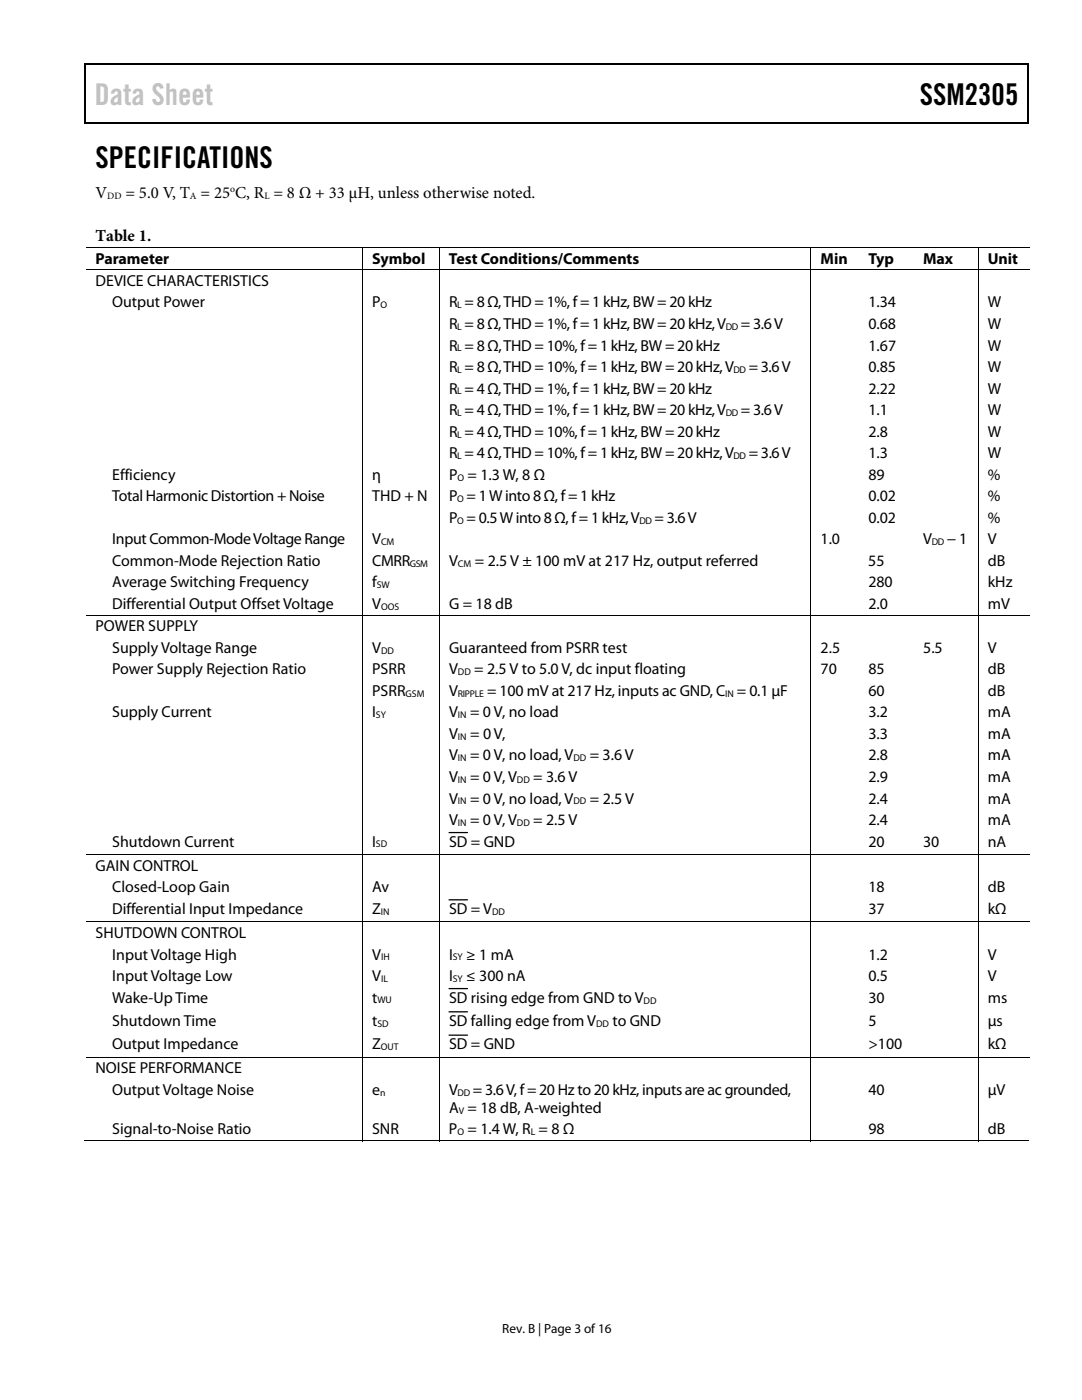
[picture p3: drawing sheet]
<svg xmlns="http://www.w3.org/2000/svg" width="216mm" height="279mm" viewBox="0 0 216 279" stroke-linecap="round" stroke-linejoin="round" font-family="sans-serif">
<defs><g id="words">
<text font-size="6" fill="#c0c0c0" x="18.9" y="21">Data Sheet</text>
<g font-size="6">
<text x="183.5" y="21">SSM2305</text>
<text x="19" y="33.6">SPECIFICATIONS</text>
</g>
<g font-size="3.3">
<text x="19" y="39.5">V</text>
<text x="25" y="39.5">= 5.0 V, T = 25 C, R = 8 Ω + 33 μH, unless otherwise noted.</text>
<text x="19.1" y="48">Table 1.</text>
</g>
<g font-size="3.2">
<text x="19" y="52.6">Parameter</text>
<text x="74.3" y="52.6">Symbol</text>
<text x="89.6" y="52.6">Test Conditions/Comments</text>
<text x="163.7" y="52.6">Min</text>
<text x="173.3" y="52.6">Typ</text>
<text x="184.2" y="52.6">Max</text>
<text x="197.1" y="52.6">Unit</text>
<text x="19" y="57.1">DEVICE CHARACTERISTICS</text>
<text x="22.4" y="61.4">Output Power</text>
<text x="74.3" y="61.4">P</text>
<text x="89.6" y="61.4">R = 8 Ω, THD = 1%, f = 1 kHz, BW = 20 kHz</text>
<text x="89.6" y="65.7">R = 8 Ω, THD = 1%, f = 1 kHz, BW = 20 kHz, V</text>
<text x="147.8" y="65.7">= 3.6 V</text>
<text x="173.3" y="65.7">0.68</text>
<text x="173.3" y="61.4">1.34</text>
<text x="197.1" y="65.7">W</text>
<text x="197.1" y="61.4">W</text>
<text x="89.6" y="70">R = 8 Ω, THD = 10%, f = 1 kHz, BW = 20 kHz</text>
<text x="173.3" y="70">1.67</text>
<text x="197.1" y="70">W</text>
<text x="89.6" y="74.3">R = 8 Ω, THD = 10%, f = 1 kHz, BW = 20 kHz, V</text>
<text x="149.4" y="74.3">= 3.6 V</text>
<text x="173.3" y="74.3">0.85</text>
<text x="197.1" y="74.3">W</text>
<text x="89.6" y="78.5">R = 4 Ω, THD = 1%, f = 1 kHz, BW = 20 kHz</text>
<text x="89.6" y="82.8">R = 4 Ω, THD = 1%, f = 1 kHz, BW = 20 kHz, V</text>
<text x="147.8" y="82.8">= 3.6 V</text>
<text x="173.3" y="78.5">2.22</text>
<text x="173.3" y="82.8">1.1</text>
<text x="197.1" y="78.5">W</text>
<text x="197.1" y="82.8">W</text>
<text x="89.6" y="87.1">R = 4 Ω, THD = 10%, f = 1 kHz, BW = 20 kHz</text>
<text x="173.3" y="87.1">2.8</text>
<text x="197.1" y="87.1">W</text>
<text x="22.4" y="95.7">Efficiency</text>
<text x="74.2" y="95.7">η</text>
<text x="89.6" y="95.7">P = 1.3 W, 8 Ω</text>
<text x="89.6" y="91.4">R = 4 Ω, THD = 10%, f = 1 kHz, BW = 20 kHz, V</text>
<text x="149.4" y="91.4">= 3.6 V</text>
<text x="173.3" y="91.4">1.3</text>
<text x="173.3" y="95.7">89</text>
<text x="197.1" y="91.4">W</text>
<text x="197.1" y="95.7">%</text>
<text x="22.4" y="100">Total Harmonic Distortion + Noise</text>
<text x="74.3" y="100">THD + N</text>
<text x="89.6" y="100">P = 1 W into 8 Ω, f = 1 kHz</text>
<text x="173.3" y="100">0.02</text>
<text x="197.1" y="100">%</text>
<text x="89.6" y="104.3">P = 0.5 W into 8 Ω, f = 1 kHz, V</text>
<text x="130.6" y="104.3">= 3.6 V</text>
<text x="173.3" y="104.3">0.02</text>
<text x="197.1" y="104.3">%</text>
<text x="22.4" y="108.6">Input Common-Mode Voltage Range</text>
<text x="22.4" y="112.9">Common-Mode Rejection Ratio</text>
<text x="74.3" y="112.9">CMRR</text>
<text x="74.3" y="108.6">V</text>
<text x="89.6" y="112.9">V</text>
<text x="94.7" y="112.9">= 2.5 V ± 100 mV at 217 Hz, output referred</text>
<text x="163.7" y="108.6">1.0</text>
<text x="173.3" y="112.9">55</text>
<text x="184.2" y="108.6">V</text>
<text x="189" y="108.6">− 1</text>
<text x="197.1" y="112.9">dB</text>
<text x="197.1" y="108.6">V</text>
<text x="22.4" y="117.2">Average Switching Frequency</text>
<text x="74.3" y="117.2">f</text>
<text x="173.3" y="117.2">280</text>
<text x="197.1" y="117.2">kHz</text>
<text x="19" y="126">POWER SUPPLY</text>
<text x="22.4" y="121.5">Differential Output Offset Voltage</text>
<text x="74.2" y="121.5">V</text>
<text x="89.6" y="121.5">G = 18 dB</text>
<text x="173.3" y="121.5">2.0</text>
<text x="197.1" y="121.5">mV</text>
<text x="22.4" y="130.3">Supply Voltage Range</text>
<text x="74.2" y="130.3">V</text>
<text x="89.6" y="130.3">Guaranteed from PSRR test</text>
<text x="163.7" y="130.3">2.5</text>
<text x="184.2" y="130.3">5.5</text>
<text x="197.1" y="130.3">V</text>
<text x="22.4" y="134.6">Power Supply Rejection Ratio</text>
<text x="74.2" y="134.6">PSRR</text>
<text x="89.6" y="134.6">V</text>
<text x="94.6" y="134.6">= 2.5 V to 5.0 V, dc input floating</text>
<text x="163.7" y="134.6">70</text>
<text x="173.3" y="134.6">85</text>
<text x="197.1" y="134.6">dB</text>
<text x="22.4" y="143.2">Supply Current</text>
<text x="74.3" y="143.2">I</text>
<text x="74.3" y="138.9">PSRR</text>
<text x="89.6" y="138.9">V</text>
<text x="89.6" y="143.2">V</text>
<text x="93.8" y="143.2">= 0 V, no load</text>
<text x="97.2" y="138.9">= 100 mV at 217 Hz, inputs ac GND, C</text>
<text x="147" y="138.9">= 0.1 μF</text>
<text x="173.3" y="138.9">60</text>
<text x="173.3" y="143.2">3.2</text>
<text x="197.1" y="138.9">dB</text>
<text x="197.1" y="143.2">mA</text>
<text x="89.6" y="147.5">V</text>
<text x="93.8" y="147.5">= 0 V,</text>
<text x="173.3" y="147.5">3.3</text>
<text x="197.1" y="147.5">mA</text>
<text x="89.6" y="151.8">V</text>
<text x="93.8" y="151.8">= 0 V, no load, V</text>
<text x="117.7" y="151.8">= 3.6 V</text>
<text x="173.3" y="151.8">2.8</text>
<text x="197.1" y="151.8">mA</text>
<text x="89.6" y="156.1">V</text>
<text x="89.6" y="160.4">V</text>
<text x="93.8" y="156.1">= 0 V, V</text>
<text x="93.8" y="160.4">= 0 V, no load, V</text>
<text x="106.4" y="156.1">= 3.6 V</text>
<text x="117.7" y="160.4">= 2.5 V</text>
<text x="173.3" y="160.4">2.4</text>
<text x="173.3" y="156.1">2.9</text>
<text x="197.1" y="160.4">mA</text>
<text x="197.1" y="156.1">mA</text>
<text x="89.6" y="164.7">V</text>
<text x="93.8" y="164.7">= 0 V, V</text>
<text x="106.4" y="164.7">= 2.5 V</text>
<text x="173.3" y="164.7">2.4</text>
<text x="197.1" y="164.7">mA</text>
<text x="19" y="173.8">GAIN CONTROL</text>
<text x="22.4" y="169">Shutdown Current</text>
<text x="74.3" y="169">I</text>
<text x="89.6" y="169">SD = GND</text>
<text x="173.3" y="169">20</text>
<text x="184.2" y="169">30</text>
<text x="197.1" y="169">nA</text>
<text x="22.4" y="178.1">Closed-Loop Gain</text>
<text x="74.3" y="178.1">Av</text>
<text x="173.3" y="178.1">18</text>
<text x="197.1" y="178.1">dB</text>
<text x="22.4" y="182.4">Differential Input Impedance</text>
<text x="74.3" y="182.4">Z</text>
<text x="89.6" y="182.4">SD = V</text>
<text x="173.3" y="182.4">37</text>
<text x="197.1" y="182.4">kΩ</text>
<text x="19" y="187.2">SHUTDOWN CONTROL</text>
<text x="22.4" y="191.5">Input Voltage High</text>
<text x="74.3" y="191.5">V</text>
<text x="89.6" y="191.5">I</text>
<text x="93" y="191.5">≥ 1 mA</text>
<text x="173.3" y="191.5">1.2</text>
<text x="197.1" y="191.5">V</text>
<text x="22.4" y="195.8">Input Voltage Low</text>
<text x="74.3" y="195.8">V</text>
<text x="89.6" y="195.8">I</text>
<text x="93" y="195.8">≤ 300 nA</text>
<text x="173.3" y="195.8">0.5</text>
<text x="197.1" y="195.8">V</text>
<text x="22.4" y="200.1">Wake-Up Time</text>
<text x="74.3" y="200.1">t</text>
<text x="89.6" y="200.1">SD rising edge from GND to V</text>
<text x="173.3" y="200.1">30</text>
<text x="197.1" y="200.1">ms</text>
<text x="22.4" y="204.7">Shutdown Time</text>
<text x="22.4" y="209.4">Output Impedance</text>
<text x="74.3" y="209.4">Z</text>
<text x="74.3" y="204.7">t</text>
<text x="89.6" y="204.7">SD falling edge from V</text>
<text x="89.6" y="209.4">SD = GND</text>
<text x="122.2" y="204.7">to GND</text>
<text x="173.3" y="204.7">5</text>
<text x="173.3" y="209.4">&gt;100</text>
<text x="197.1" y="204.7">μs</text>
<text x="197.1" y="209.4">kΩ</text>
<text x="19" y="214.2">NOISE PERFORMANCE</text>
<text x="22.4" y="218.5">Output Voltage Noise</text>
<text x="74.3" y="218.5">e</text>
<text x="89.6" y="218.5">V</text>
<text x="94.4" y="218.5">= 3.6 V, f = 20 Hz to 20 kHz, inputs are ac grounded,</text>
<text x="173.3" y="218.5">40</text>
<text x="197.1" y="218.5">μV</text>
<text x="22.4" y="226.4">Signal-to-Noise Ratio</text>
<text x="74.2" y="226.4">SNR</text>
<text x="89.6" y="226.4">P = 1.4 W, R = 8 Ω</text>
<text x="89.6" y="222.1">A = 18 dB, A-weighted</text>
<text x="173.3" y="226.4">98</text>
<text x="197.1" y="226.4">dB</text>
</g>
<text font-size="2.6" x="100.2" y="266">Rev. B | Page 3 of 16</text>
<g font-size="1.9">
<text x="21.4" y="39.7">DD</text>
<text x="37.9" y="39.7">A</text>
<text x="45.9" y="38.3">o</text>
<text x="52.7" y="39.7">L</text>
<text x="75.9" y="61.5">O</text>
<text x="91.2" y="61.5">L</text>
<text x="91.2" y="65.8">L</text>
<text x="144.8" y="65.8">DD</text>
<text x="91.2" y="70.1">L</text>
<text x="91.2" y="74.4">L</text>
<text x="146.4" y="74.4">DD</text>
<text x="91.2" y="78.7">L</text>
<text x="91.2" y="83">L</text>
<text x="144.8" y="83">DD</text>
<text x="91.2" y="87.3">L</text>
<text x="91.2" y="91.6">L</text>
<text x="91.3" y="95.9">O</text>
<text x="146.4" y="91.6">DD</text>
<text x="91.2" y="100.2">O</text>
<text x="91.2" y="104.5">O</text>
<text x="127.6" y="104.5">DD</text>
<text x="76" y="108.8">CM</text>
<text x="81.8" y="113.1">GSM</text>
<text x="91.4" y="113.1">CM</text>
<text x="185.9" y="108.8">DD</text>
<text x="75.2" y="117.4">SW</text>
<text x="76" y="121.7">OOS</text>
<text x="76" y="130.5">DD</text>
<text x="91.4" y="134.7">DD</text>
<text x="75" y="143.3">SY</text>
<text x="80.9" y="139">GSM</text>
<text x="91.3" y="139">RIPPLE</text>
<text x="91.4" y="143.3">IN</text>
<text x="144.7" y="139">IN</text>
<text x="91.4" y="147.6">IN</text>
<text x="91.4" y="151.9">IN</text>
<text x="114.4" y="151.9">DD</text>
<text x="91.4" y="156.2">IN</text>
<text x="91.4" y="160.5">IN</text>
<text x="103.1" y="156.2">DD</text>
<text x="114.4" y="160.5">DD</text>
<text x="91.4" y="164.8">IN</text>
<text x="103.1" y="164.8">DD</text>
<text x="75" y="169.1">SD</text>
<text x="76" y="182.5">IN</text>
<text x="98.2" y="182.6">DD</text>
<text x="76" y="191.7">IH</text>
<text x="90.4" y="191.7">SY</text>
<text x="76" y="196">IL</text>
<text x="90.4" y="196">SY</text>
<text x="75.3" y="200.3">WU</text>
<text x="128.4" y="200.3">DD</text>
<text x="75.3" y="204.9">SD</text>
<text x="76" y="209.5">OUT</text>
<text x="119" y="204.9">DD</text>
<text x="75.8" y="218.7">n</text>
<text x="91.3" y="218.7">DD</text>
<text x="91.3" y="226.6">O</text>
<text x="91.5" y="222.3">V</text>
<text x="105.9" y="226.6">L</text>
</g>
</g></defs>
<path d="M16.9 12.7h.2v1h-.2zM205.1 12.7h.2v1h-.2zM205.1 12.7h.2v.3h-.2zM82.3 24.4h.2v.3h-.2zM205.1 24.4h.2v.3h-.2z" fill="#000"/>
<path d="M16.9 12.8h188.2M17 13.7v11M205.2 13.7v11M205.1 24.5h-188.2M89.6 166.2h3.7M89.6 179.6h3.7M89.6 197.3h3.7M89.6 201.9h3.7M89.6 206.6h3.7" fill="none" stroke="#000" stroke-width=".25"/>
<g fill="none" stroke="#000" stroke-width=".2">
<path d="M17.1 49.3h188.3M17.1 53.9h188.3M72.3 49.4v4.4M72.3 54v68.7M87.7 49.4v4.4M87.7 54v68.7M161.8 49.4v4.4M161.8 54v68.7M195.2 49.4v4.4M195.2 54v68.7M17.1 122.8h188.3M72.3 122.9v47.6"/>
<path d="M87.7 122.9v47.6M161.8 122.9v47.6M195.2 122.9v47.6M17.1 170.6h188.3M72.3 170.6v13.3M87.7 170.6v13.3M161.8 170.6v13.3M195.2 170.6v13.3M17.1 184h188.3M72.3 184.1v26.8M87.7 184.1v26.8M161.8 184.1v26.8"/>
<path d="M195.2 184.1v26.8M17.1 211h188.3M72.3 211.1v16.7M87.7 211.1v16.7M161.8 211.1v16.7M195.2 211.1v16.7M16.9 227.7h55.4M72.4 227.7h15.2M87.8 227.7h73.9M161.9 227.7h33.2M195.3 227.7h10.1"/>
</g>
<use href="#words"/>
</svg>
